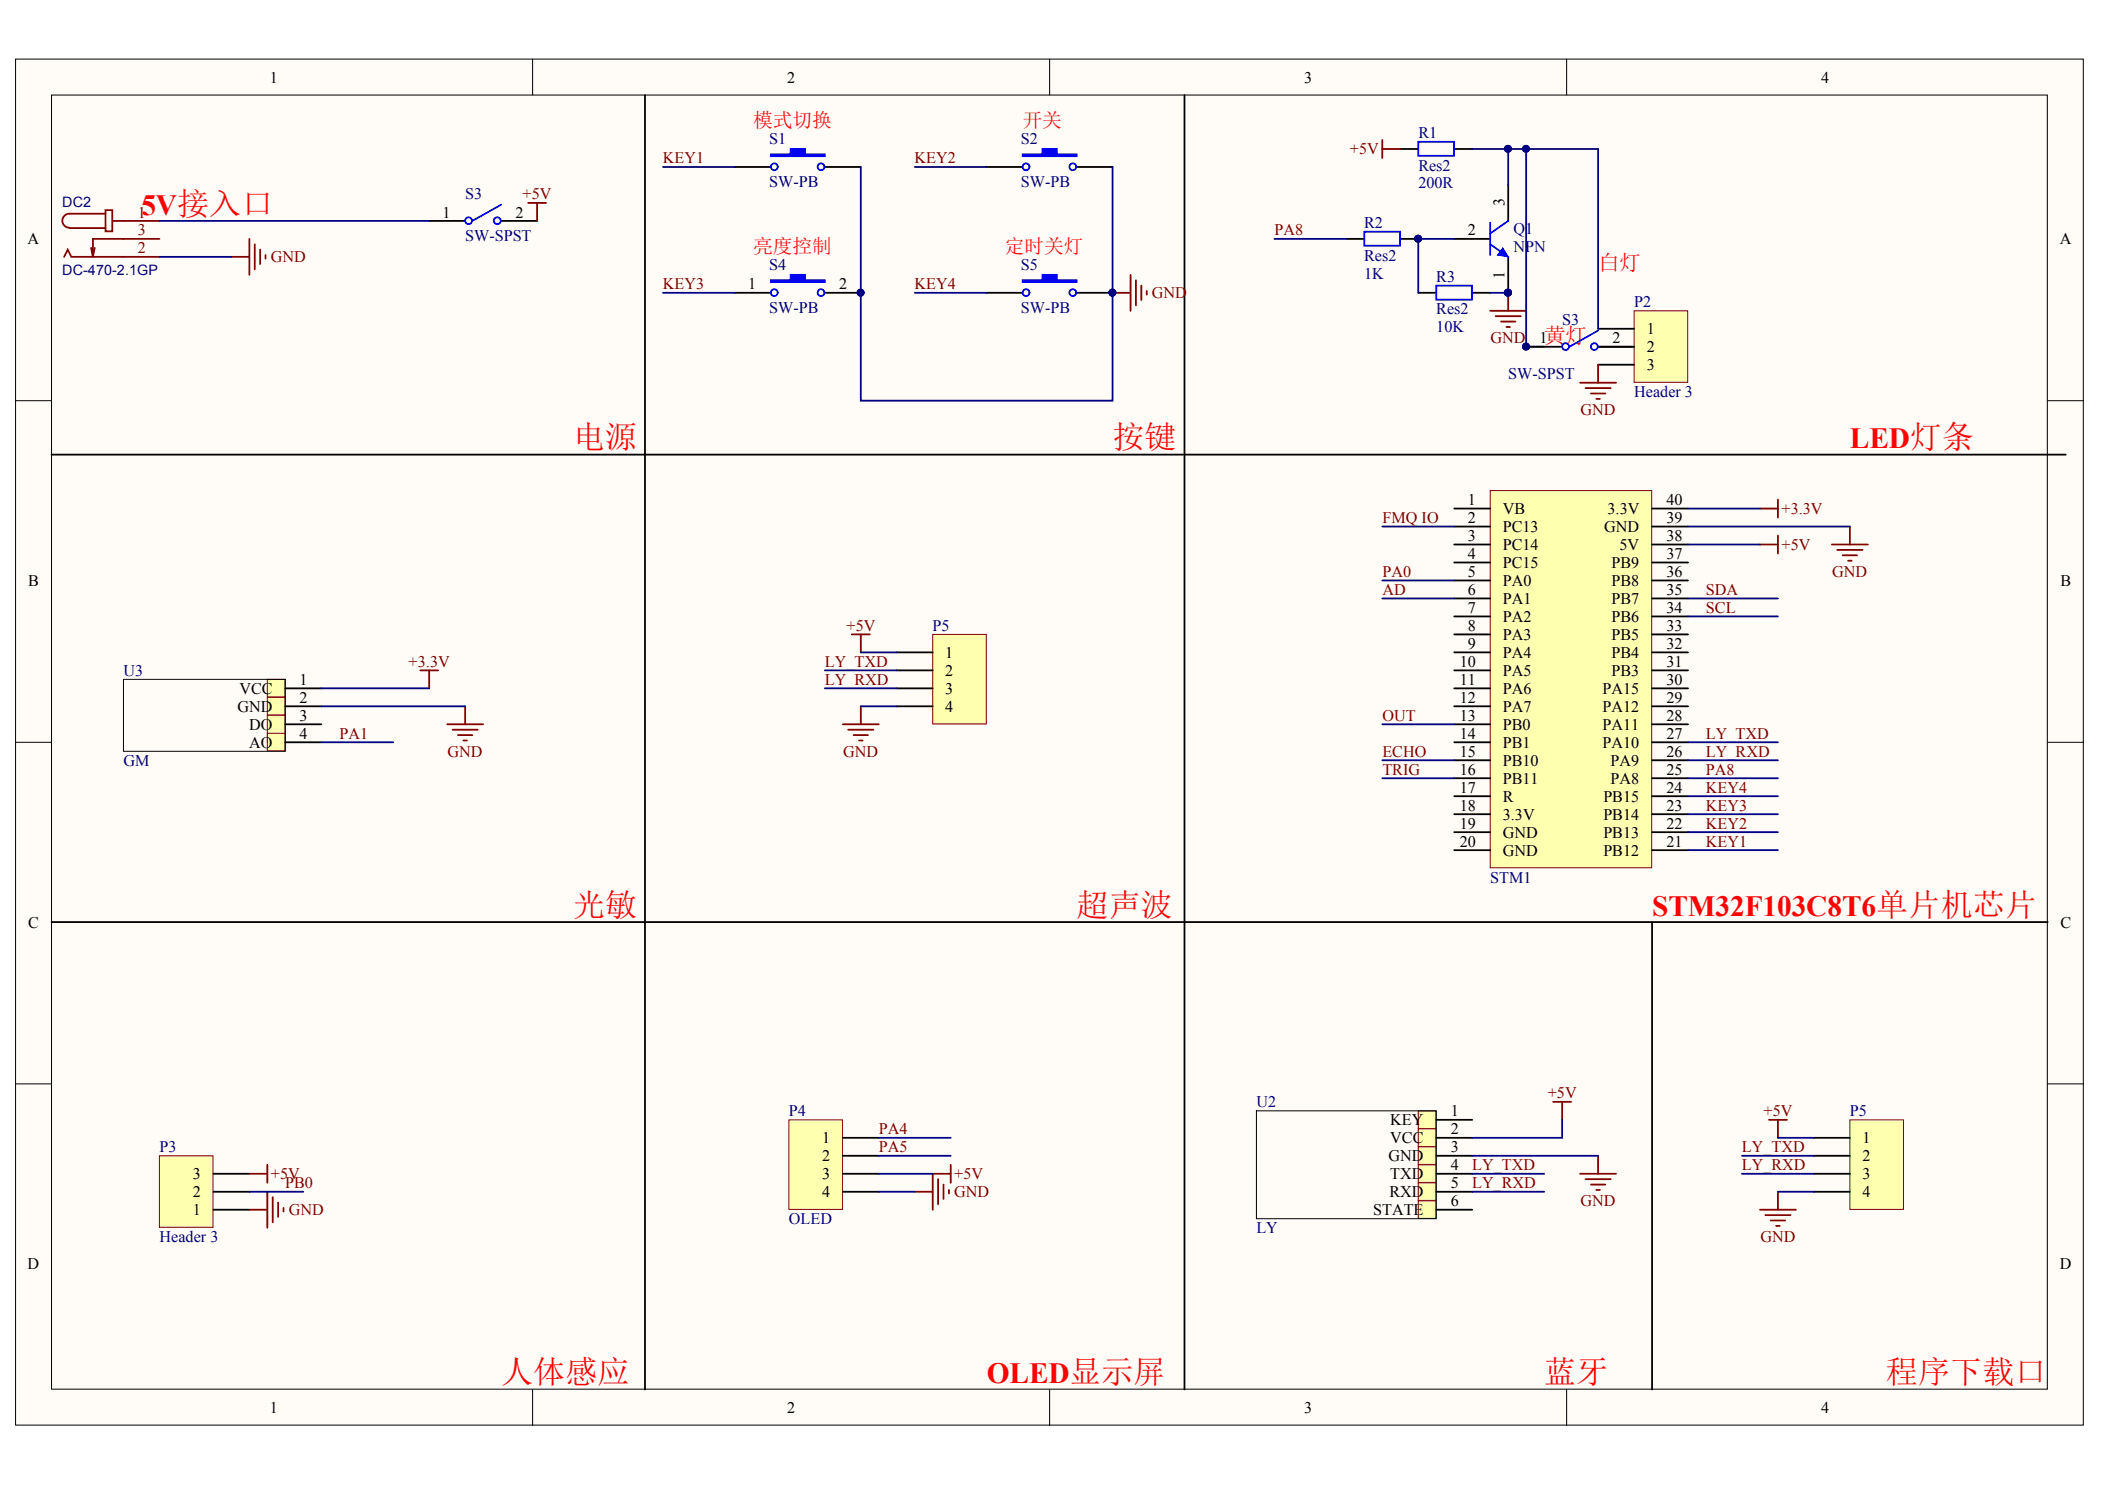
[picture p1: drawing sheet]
<svg xmlns="http://www.w3.org/2000/svg" width="297mm" height="210mm" viewBox="0 0 297 210" stroke-linecap="round" stroke-linejoin="round" font-family="sans-serif">
<defs><g id="words">
<g font-size="4.5" fill="#f00">
<text x="80.9" y="63.2">电源</text>
<text x="157" y="63.2">按键</text>
<text x="80.9" y="129.2">光敏</text>
<text x="151.9" y="129.2">超声波</text>
<text x="70.7" y="195.1">人体感应</text>
<text x="217.9" y="195.1">蓝牙</text>
<text x="266.1" y="195.1">程序下载口</text>
</g>
<g font-size="4.1" fill="#f00">
<text x="20" y="30.3">5V接入口</text>
<text x="261" y="63.2">LED灯条</text>
<text x="233.1" y="129.2">STM32F103C8T6单片机芯片</text>
<text x="139.2" y="195.1">OLED显示屏</text>
</g>
<g font-size="3" fill="#f00">
<text x="225.5" y="38.2">白灯</text>
<text x="217.9" y="48.3">黄灯</text>
</g>
<g font-size="2.8" fill="#f00">
<text x="106.3" y="17.9">模式切换</text>
<text x="144.3" y="17.9">开关</text>
<text x="106.3" y="35.7">亮度控制</text>
<text x="141.8" y="35.7">定时关灯</text>
</g>
<g font-size="2.3">
<text x="38.1" y="11.6">1</text>
<text x="111.1" y="11.6">2</text>
<text x="184" y="11.6">3</text>
<text x="257" y="11.6">4</text>
<text x="212.3" y="29.1" transform="rotate(-90 212.3 29.1)">3</text>
<text x="3.9" y="34.5">A</text>
<text x="62.5" y="30.7">1</text>
<text x="72.7" y="30.7">2</text>
<text x="207.1" y="33.2">2</text>
<text x="290.7" y="34.5">A</text>
<text x="105.6" y="40.8">1</text>
<text x="118.4" y="40.8">2</text>
<text x="212.3" y="39.4" transform="rotate(-90 212.3 39.4)">1</text>
<text x="232.4" y="47.1">1</text>
<text x="217.3" y="48.4">1</text>
<text x="227.6" y="48.4">2</text>
<text x="232.4" y="49.7">2</text>
<text x="232.4" y="52.2">3</text>
<text x="207.1" y="71.2">1</text>
<text x="235.2" y="71.2">40</text>
<text x="207.1" y="73.8">2</text>
<text x="207.1" y="76.3">3</text>
<text x="212.1" y="72.5">VB</text>
<text x="212.1" y="75">PC13</text>
<text x="212.1" y="77.6">PC14</text>
<text x="226.4" y="75">GND</text>
<text x="226.8" y="72.5">3.3V</text>
<text x="228.5" y="77.6">5V</text>
<text x="235.2" y="76.3">38</text>
<text x="235.2" y="73.8">39</text>
<text x="4" y="82.6">B</text>
<text x="207.1" y="78.8">4</text>
<text x="207.1" y="81.4">5</text>
<text x="207.1" y="83.9">6</text>
<text x="212.1" y="80.1">PC15</text>
<text x="212.1" y="82.6">PA0</text>
<text x="227.4" y="82.6">PB8</text>
<text x="227.4" y="80.1">PB9</text>
<text x="235.2" y="83.9">35</text>
<text x="235.2" y="81.4">36</text>
<text x="235.2" y="78.8">37</text>
<text x="290.7" y="82.6">B</text>
<text x="207.1" y="86.4">7</text>
<text x="207.1" y="89">8</text>
<text x="212.1" y="85.2">PA1</text>
<text x="212.1" y="87.7">PA2</text>
<text x="227.4" y="87.7">PB6</text>
<text x="227.4" y="85.2">PB7</text>
<text x="235.2" y="89">33</text>
<text x="235.2" y="86.4">34</text>
<text x="133.4" y="92.8">1</text>
<text x="133.4" y="95.3">2</text>
<text x="206" y="94.1">10</text>
<text x="207.1" y="91.5">9</text>
<text x="212.1" y="90.3">PA3</text>
<text x="212.1" y="92.8">PA4</text>
<text x="212.1" y="95.3">PA5</text>
<text x="227.4" y="95.3">PB3</text>
<text x="227.4" y="92.8">PB4</text>
<text x="227.4" y="90.3">PB5</text>
<text x="235.2" y="94.1">31</text>
<text x="235.2" y="91.5">32</text>
<text x="33.5" y="100.4">GND</text>
<text x="33.8" y="97.9">VCC</text>
<text x="42.3" y="96.6">1</text>
<text x="42.3" y="99.1">2</text>
<text x="42.3" y="101.7">3</text>
<text x="133.4" y="97.9">3</text>
<text x="133.4" y="100.4">4</text>
<text x="206" y="96.6">11</text>
<text x="206" y="99.1">12</text>
<text x="206" y="101.7">13</text>
<text x="212.1" y="97.9">PA6</text>
<text x="212.1" y="100.4">PA7</text>
<text x="226.1" y="100.4">PA12</text>
<text x="226.1" y="97.9">PA15</text>
<text x="235.2" y="101.7">28</text>
<text x="235.2" y="99.1">29</text>
<text x="235.2" y="96.6">30</text>
<text x="35.2" y="102.9">DO</text>
<text x="35.2" y="105.5">AO</text>
<text x="42.3" y="104.2">4</text>
<text x="206" y="104.2">14</text>
<text x="206" y="106.7">15</text>
<text x="212.1" y="102.9">PB0</text>
<text x="212.1" y="105.5">PB1</text>
<text x="226.1" y="105.5">PA10</text>
<text x="226.1" y="102.9">PA11</text>
<text x="235.2" y="106.7">26</text>
<text x="235.2" y="104.2">27</text>
<text x="206" y="109.3">16</text>
<text x="206" y="111.8">17</text>
<text x="212.1" y="108">PB10</text>
<text x="212.1" y="110.5">PB11</text>
<text x="212.1" y="113.1">R</text>
<text x="226.2" y="113.1">PB15</text>
<text x="227.3" y="110.5">PA8</text>
<text x="227.3" y="108">PA9</text>
<text x="235.2" y="111.8">24</text>
<text x="235.2" y="109.3">25</text>
<text x="206" y="114.3">18</text>
<text x="206" y="116.9">19</text>
<text x="206" y="119.5">20</text>
<text x="212.1" y="115.6">3.3V</text>
<text x="212.1" y="118.2">GND</text>
<text x="226.2" y="118.2">PB13</text>
<text x="226.2" y="115.6">PB14</text>
<text x="235.2" y="119.5">21</text>
<text x="235.2" y="116.9">22</text>
<text x="235.2" y="114.3">23</text>
<text x="212.1" y="120.7">GND</text>
<text x="226.2" y="120.7">PB12</text>
<text x="4" y="130.8">C</text>
<text x="290.7" y="130.8">C</text>
<text x="116" y="161.3">1</text>
<text x="196.2" y="158.7">KEY</text>
<text x="196.2" y="161.3">VCC</text>
<text x="204.7" y="157.5">1</text>
<text x="204.7" y="160">2</text>
<text x="262.8" y="161.3">1</text>
<text x="27.2" y="166.3">3</text>
<text x="116" y="163.8">2</text>
<text x="116" y="166.3">3</text>
<text x="195.9" y="163.8">GND</text>
<text x="196.2" y="166.3">TXD</text>
<text x="204.7" y="162.5">3</text>
<text x="204.7" y="165.1">4</text>
<text x="204.7" y="167.6">5</text>
<text x="262.8" y="163.8">2</text>
<text x="262.8" y="166.3">3</text>
<text x="27.2" y="171.4">1</text>
<text x="27.2" y="168.9">2</text>
<text x="116" y="168.9">4</text>
<text x="193.8" y="171.4">STATE</text>
<text x="196.1" y="168.9">RXD</text>
<text x="204.7" y="170.1">6</text>
<text x="262.8" y="168.9">4</text>
<text x="3.9" y="179">D</text>
<text x="290.7" y="179">D</text>
<text x="38.1" y="199.3">1</text>
<text x="111.1" y="199.3">2</text>
<text x="184" y="199.3">3</text>
<text x="257" y="199.3">4</text>
</g>
<g font-size="2.3" fill="#800000">
<text x="93.5" y="23">KEY1</text>
<text x="129.1" y="23">KEY2</text>
<text x="190.5" y="21.8">+5V</text>
<text x="73.7" y="28.1">+5V</text>
<text x="179.8" y="33.2">PA8</text>
<text x="38.2" y="37">GND</text>
<text x="93.5" y="40.8">KEY3</text>
<text x="129.1" y="40.8">KEY4</text>
<text x="162.6" y="42.1">GND</text>
<text x="210.3" y="48.4">GND</text>
<text x="223" y="58.6">GND</text>
<text x="195.1" y="73.8">FMQ IO</text>
<text x="251.4" y="77.6">+5V</text>
<text x="251.4" y="72.5">+3.3V</text>
<text x="195.1" y="83.9">AD</text>
<text x="195.1" y="81.4">PA0</text>
<text x="240.7" y="83.9">SDA</text>
<text x="258.6" y="81.4">GND</text>
<text x="119.4" y="89">+5V</text>
<text x="240.7" y="86.4">SCL</text>
<text x="57.6" y="94.1">+3.3V</text>
<text x="116.4" y="94.1">LY_TXD</text>
<text x="116.4" y="96.6">LY_RXD</text>
<text x="195.1" y="101.7">OUT</text>
<text x="47.9" y="104.2">PA1</text>
<text x="63.1" y="106.7">GND</text>
<text x="119" y="106.7">GND</text>
<text x="195.1" y="106.7">ECHO</text>
<text x="240.7" y="104.2">LY_TXD</text>
<text x="240.7" y="106.7">LY_RXD</text>
<text x="195.1" y="109.3">TRIG</text>
<text x="240.7" y="109.3">PA8</text>
<text x="240.7" y="111.8">KEY4</text>
<text x="240.7" y="119.5">KEY1</text>
<text x="240.7" y="116.9">KEY2</text>
<text x="240.7" y="114.3">KEY3</text>
<text x="218.4" y="154.9">+5V</text>
<text x="124" y="160">PA4</text>
<text x="248.8" y="157.5">+5V</text>
<text x="38.2" y="166.3">+5V</text>
<text x="40.2" y="167.6">PB0</text>
<text x="124" y="162.5">PA5</text>
<text x="134.6" y="166.3">+5V</text>
<text x="207.8" y="165.1">LY_TXD</text>
<text x="207.8" y="167.6">LY_RXD</text>
<text x="245.8" y="162.5">LY_TXD</text>
<text x="245.8" y="165.1">LY_RXD</text>
<text x="40.8" y="171.4">GND</text>
<text x="134.6" y="168.9">GND</text>
<text x="223" y="170.1">GND</text>
<text x="248.4" y="175.2">GND</text>
</g>
<g font-size="2.3" fill="#000080">
<text x="108.5" y="20.3">S1</text>
<text x="144.1" y="20.3">S2</text>
<text x="200.1" y="19.5">R1</text>
<text x="65.6" y="28.1">S3</text>
<text x="108.5" y="26.3">SW-PB</text>
<text x="144.1" y="26.3">SW-PB</text>
<text x="200.1" y="26.6">200R</text>
<text x="200.1" y="24.1">Res2</text>
<text x="65.6" y="34">SW-SPST</text>
<text x="192.5" y="32.2">R2</text>
<text x="213.6" y="33">Q1</text>
<text x="213.6" y="35.5">NPN</text>
<text x="108.5" y="38">S4</text>
<text x="144.1" y="38">S5</text>
<text x="192.5" y="39.3">1K</text>
<text x="192.5" y="36.8">Res2</text>
<text x="202.7" y="39.8">R3</text>
<text x="108.5" y="44.1">SW-PB</text>
<text x="144.1" y="44.1">SW-PB</text>
<text x="202.7" y="46.9">10K</text>
<text x="202.7" y="44.4">Res2</text>
<text x="220.4" y="45.9">S3</text>
<text x="230.6" y="43.3">P2</text>
<text x="212.8" y="53.5">SW-SPST</text>
<text x="230.6" y="56">Header 3</text>
<text x="131.6" y="89">P5</text>
<text x="17.4" y="95.3">U3</text>
<text x="17.4" y="108">GM</text>
<text x="210.3" y="124.5">STM1</text>
<text x="111.3" y="157.5">P4</text>
<text x="177.3" y="156.2">U2</text>
<text x="261" y="157.5">P5</text>
<text x="22.5" y="162.5">P3</text>
<text x="111.3" y="172.7">OLED</text>
<text x="177.3" y="173.9">LY</text>
<text x="22.5" y="175.2">Header 3</text>
</g>
<g font-size="2.3" fill="#800">
<text x="19.5" y="30.7">1</text>
<text x="19.5" y="35.7">2</text>
<text x="19.5" y="33.2">3</text>
</g>
<g font-size="2" fill="#000080">
<text x="8.8" y="29.2">DC2</text>
<text x="8.8" y="38.8">DC-470-2.1GP</text>
</g>
</g></defs>
<g fill="#fffcf8" stroke="#000" stroke-width=".14">
<path d="M2.2 8.3h291.8v192.7h-291.8z"/>
<path d="M7.3 13.4h281.6v182.6h-281.6z"/>
</g>
<path d="M75.2 8.3v5.1M148.1 8.3v5.1M221.1 8.3v5.1M2.2 56.5h5.1M289 56.5h5M2.2 104.7h5.1M289 104.7h5M2.2 152.9h5.1M289 152.9h5M75.2 196v5.1M148.1 196v5.1M221.1 196v5.1" fill="none" stroke="#000" stroke-width=".14"/>
<path d="M210.3 69.2h22.8v53.2h-22.8z" fill="#ffffb0" stroke="#800000" stroke-width=".14"/>
<g fill="none" stroke="#000" stroke-width=".25">
<path d="M91 13.4v50.7h-83.7M60.6 31.2h5M70.7 31.2h5.1M205.2 71.7h5.1M205.2 74.3h5.1M205.2 76.8h5.1M205.2 79.3h5.1M233.1 71.7h5.1M233.1 74.3h5.1M233.1 76.8h5.1M233.1 79.3h5.1M205.2 81.9h5.1"/>
<path d="M205.2 84.4h5.1M205.2 87h5.1M205.2 89.5h5.1M205.2 92h5.1M205.2 94.6h5.1M205.2 97.1h5.1M205.2 99.6h5.1M233.1 81.9h5.1M233.1 84.4h5.1M233.1 87h5.1M233.1 89.5h5.1M233.1 92h5.1"/>
<path d="M233.1 94.6h5.1M233.1 97.1h5.1M233.1 99.6h5.1M205.2 102.2h5.1M205.2 104.7h5.1M205.2 107.2h5.1M205.2 109.8h5.1M205.2 112.3h5.1M205.2 114.9h5.1M205.2 117.4h5.1M205.2 119.9h5.1M233.1 102.2h5.1"/>
<path d="M233.1 104.7h5.1M233.1 107.2h5.1M233.1 109.8h5.1M233.1 112.3h5.1M233.1 114.9h5.1M233.1 117.4h5.1M233.1 119.9h5.1"/>
</g>
<g fill="none" stroke="#00f" stroke-width=".25">
<path d="M70.7 28.9l-4 2.3"/>
<circle cx="66.1" cy="31.1" r=".48"/>
<circle cx="70.2" cy="31.1" r=".49"/>
</g>
<path d="M74.5 28.6h2.6M75.8 28.6v2.6" fill="none" stroke="#800000" stroke-width=".25"/>
<g fill="#ffffb0" stroke="#800000" stroke-width=".14">
<path d="M37.7 95.8h2.5v2.5h-2.5z"/>
<path d="M37.7 98.4h2.5v2.5h-2.5z"/>
<path d="M37.7 100.9h2.5v3.8h-2.5z"/>
<path d="M37.7 103.4h2.5v2.5h-2.5z"/>
</g>
<path d="M17.4 95.8h22.9v10.2h-22.9z" fill="none" stroke="#000" stroke-width=".14"/>
<g fill="none" stroke="#000" stroke-width=".25">
<path d="M167.1 13.4v116.7h-76.1M103.7 23.6h5.1M116.4 23.6h5.1M139.2 23.6h5.1M151.9 23.6h5.1M190 33.7h2.5M197.6 33.7h2.5M197.6 21h2.5M205.2 33.7h5.1M205.2 21h2.5M212.8 26.1v5.1M212.8 36.2v5.1"/>
<path d="M103.7 41.3h5.1M116.4 41.3h5.1M139.2 41.3h5.1M151.9 41.3h5.1M291.5 64.1h-200.5v66h-83.7M40.3 97.1h5M40.3 99.6h5M40.3 102.2h5M40.3 104.7h5M167.1 130.1h121.9"/>
</g>
<g fill="none" stroke="#800000" stroke-width=".25">
<path d="M195.1 19.7v2.6M195.1 21h2.5M248.4 76.8h2.5M248.4 71.7h2.5M250.9 70.5v2.5M250.9 75.5v2.6M258.5 76.8h5.1M259.3 77.6h3.5M260 78.3h2.1M260.8 79.1h.5M261 74.3v2.5M59.3 94.6h2.5"/>
<path d="M60.6 94.6v2.5M65.6 99.6v2.6M63.1 102.2h5.1M63.9 102.9h3.5M64.6 103.7h2.1M65.4 104.5h.5"/>
</g>
<g fill="#00f" stroke="#00f" stroke-width=".25">
<path d="M108.8 21.8h2.8v-.8h2v.8h2.8v.2h-7.6z" fill-rule="evenodd"/>
<path d="M144.3 21.8h2.8v-.8h2v.8h2.8v.2h-7.6z" fill-rule="evenodd"/>
<path d="M108.8 39.5h2.8v-.7h2v.7h2.8v.3h-7.6z" fill-rule="evenodd"/>
<path d="M144.3 39.5h2.8v-.7h2v.7h2.8v.3h-7.6z" fill-rule="evenodd"/>
</g>
<g fill="none" stroke="#00f" stroke-width=".25">
<path d="M192.5 32.7h5v2h-5zM200.1 20h5.1v2h-5.1zM210.3 34.5l2.5 1.7M210.3 31.4v4.6M212.8 31.2l-2.5 1.7"/>
<circle cx="109.3" cy="23.5" r=".48"/>
<circle cx="115.9" cy="23.5" r=".48"/>
<circle cx="144.8" cy="23.5" r=".48"/>
<circle cx="151.4" cy="23.5" r=".48"/>
<circle cx="109.3" cy="41.3" r=".48"/>
<circle cx="115.9" cy="41.3" r=".48"/>
<circle cx="144.8" cy="41.3" r=".48"/>
<circle cx="151.4" cy="41.3" r=".48"/>
</g>
<g fill="#000080" stroke="#000080" stroke-width=".14">
<circle cx="121.4" cy="41.3" r=".48"/>
<circle cx="157" cy="41.3" r=".48"/>
<circle cx="212.8" cy="41.3" r=".49"/>
<circle cx="200.1" cy="33.7" r=".48"/>
</g>
<path d="M212.1 35l.7 1.2-1.5-.2z" fill="#00f" stroke="#00f" stroke-width=".14"/>
<path d="M261 158h7.6v12.6h-7.6z" fill="#ffffb0" stroke="#800000" stroke-width=".14"/>
<path d="M200.1 41.3h2.6M207.7 41.3h2.6M256 160.5h5M256 163h5M256 165.6h5M256 168.1h5" fill="none" stroke="#000" stroke-width=".25"/>
<g fill="none" stroke="#800000" stroke-width=".25">
<path d="M32.6 36.2h2.6M35.2 33.7v5.1M35.9 34.5v3.5M36.7 35.2v2M37.5 36v.5M210.3 43.8h5.1M211 44.6h3.6M211.8 45.4h2M212.6 46.1h.5M212.8 41.3v2.5M249.6 158h2.6M250.9 158v2.5"/>
<path d="M248.4 170.6h5M249.1 171.4h3.6M249.9 172.2h2M250.6 172.9h.5M250.9 168.1v2.5"/>
</g>
<path d="M202.7 40.3h5v2h-5z" fill="none" stroke="#00f" stroke-width=".25"/>
<path d="M9 36.2l.6-1 .5 1h12.4M9.8 32.2h5.1M13.4 35l-.3 1.2M14.9 29.6h.9v3h-.9zM14.9 30.1h-5.1a.99 .99 0 0 0-1 1 .99 .99 0 0 0 1 1M15.9 31.2h6.6M22.5 33.7h-9.4v2.5l-.2-1.2" fill="none" stroke="#800" stroke-width=".25"/>
<circle cx="212.8" cy="41.3" r=".49" fill="#000080" stroke="#000080" stroke-width=".14"/>
<path d="M230.6 43.8h7.5v10.1h-7.5z" fill="#ffffb0" stroke="#800000" stroke-width=".14"/>
<path d="M225.5 46.4h5.1M225.5 48.9h5.1M225.5 51.5h5.1M91 130.1v65.9M233.1 130.1v65.9" fill="none" stroke="#000" stroke-width=".25"/>
<path d="M159.5 38.8v5M160.3 39.5v3.6M157 41.3h2.5M161.1 40.3v2M161.8 41.1v.5M223 54h5M223.7 54.7h3.6M224.5 55.5h2M225.3 56.3h.5M225.5 51.5v2.5" fill="none" stroke="#800000" stroke-width=".25"/>
<g fill="#000080" stroke="#000080" stroke-width=".14">
<circle cx="157" cy="41.3" r=".48"/>
<circle cx="121.4" cy="41.3" r=".48"/>
<circle cx="200.1" cy="33.7" r=".48"/>
<circle cx="212.8" cy="41.3" r=".49"/>
<circle cx="212.8" cy="21" r=".49"/>
</g>
<g fill="none" stroke="#000080" stroke-width=".25">
<path d="M22.5 36.2h10.1M22.5 31.2h38.1M93.6 23.6h10.1M121.5 23.6v32.9h35.5v-32.9M129.1 23.6h10.1M179.8 33.7h10.2M205.2 33.7h-5.1v7.6M207.7 21h5.1v5.1M93.6 41.3h10.1M129.1 41.3h10.1M210.3 41.3h2.5M238.2 76.8h10.2"/>
<path d="M238.2 74.3h22.8M238.2 71.7h10.2M45.3 97.1h15.3M45.3 99.6h20.3M195.1 84.4h10.1M195.1 81.9h10.1M45.3 104.7h10.2M238.2 104.7h12.7M238.2 107.2h12.7M238.2 109.8h12.7M238.2 119.9h12.7M245.8 163h10.2"/>
<path d="M245.8 165.6h10.2M250.9 168.1h5.1M250.9 160.5h5.1"/>
</g>
<path d="M22.5 163h7.6v10.1h-7.6z" fill="#ffffb0" stroke="#800000" stroke-width=".14"/>
<path d="M30.1 170.6h5.1M30.1 168.1h5.1M30.1 165.6h5.1" fill="none" stroke="#000" stroke-width=".25"/>
<path d="M35.2 165.6h2.5M35.2 170.6h2.5M37.7 164.3v2.5M37.7 168.1v5.1M38.5 168.9v3.5M39.2 169.6v2.1M40 170.4v.5" fill="none" stroke="#800000" stroke-width=".25"/>
<path d="M35.2 168.1h7.6" fill="none" stroke="#000080" stroke-width=".25"/>
<g fill="#ffffb0" stroke="#800000" stroke-width=".14">
<path d="M200.1 156.7h2.5v2.5h-2.5z"/>
<path d="M200.1 159.2h2.5v2.5h-2.5z"/>
<path d="M200.1 161.8h2.5v2.5h-2.5z"/>
<path d="M200.1 164.3h2.5v2.5h-2.5z"/>
<path d="M200.1 166.8h2.5v2.5h-2.5z"/>
<path d="M200.1 169.4h2.5v2.5h-2.5z"/>
</g>
<path d="M167.1 130.1v65.9M202.7 158h5M202.7 160.5h5M202.7 163h5M202.7 165.6h5M202.7 168.1h5M202.7 170.6h5" fill="none" stroke="#000" stroke-width=".25"/>
<path d="M177.3 156.7h25.4v15.2h-25.4z" fill="none" stroke="#000" stroke-width=".14"/>
<path d="M219.2 155.4h2.5M220.4 155.4v2.6M223 165.6h5M223.7 166.3h3.6M224.5 167.1h2M225.3 167.9h.5M225.5 163v2.6" fill="none" stroke="#800000" stroke-width=".25"/>
<path d="M220.4 158v2.5h-12.7M207.7 163h17.8M207.7 165.6h10.2M207.7 168.1h10.2" fill="none" stroke="#000080" stroke-width=".25"/>
<path d="M111.3 158h7.6v12.6h-7.6z" fill="#ffffb0" stroke="#800000" stroke-width=".14"/>
<path d="M215.4 48.9h5M225.5 48.9h5.1M118.9 160.5h5.1M118.9 163h5.1M118.9 165.6h5.1M118.9 168.1h5.1" fill="none" stroke="#000" stroke-width=".25"/>
<path d="M129.1 168.1h2.5M132.4 166.3v3.6M133.1 167.1v2M133.9 167.9v.5M134.2 165.6h-2.6v5M134.2 164.3v2.5" fill="none" stroke="#800000" stroke-width=".25"/>
<path d="M212.8 21h2.6M225.5 46.4v-25.4h-10.1v27.9h2.5M124 168.1h5.1M124 160.5h10.2M124 163h10.2M124 165.6h7.6" fill="none" stroke="#000080" stroke-width=".25"/>
<g fill="#000080" stroke="#000080" stroke-width=".14">
<circle cx="212.8" cy="21" r=".49"/>
<circle cx="215.3" cy="21" r=".48"/>
<circle cx="215.3" cy="48.9" r=".48"/>
</g>
<g fill="none" stroke="#00f" stroke-width=".25">
<path d="M225.5 46.6l-4 2.3"/>
<circle cx="220.9" cy="48.9" r=".48"/>
<circle cx="225" cy="48.9" r=".48"/>
</g>
<path d="M131.6 89.5h7.6v12.6h-7.6z" fill="#ffffb0" stroke="#800000" stroke-width=".14"/>
<path d="M126.5 92h5.1M126.5 94.6h5.1M126.5 97.1h5.1M126.5 99.6h5.1" fill="none" stroke="#000" stroke-width=".25"/>
<path d="M120.2 89.5h2.5M121.5 89.5v2.5M121.5 99.6v2.6M118.9 102.2h5.1M119.7 102.9h3.5M120.5 103.7h2M121.2 104.5h.5" fill="none" stroke="#800000" stroke-width=".25"/>
<g fill="none" stroke="#000080" stroke-width=".25">
<path d="M195.1 74.3h10.1M116.4 94.6h10.1M116.4 97.1h10.1M121.5 99.6h5M121.5 92h5M238.2 87h12.7M238.2 84.4h12.7M195.1 102.2h10.1M195.1 107.2h10.1M195.1 109.8h10.1M238.2 117.4h12.7M238.2 114.9h12.7"/>
<path d="M238.2 112.3h12.7"/>
</g>
<use href="#words"/>
</svg>
